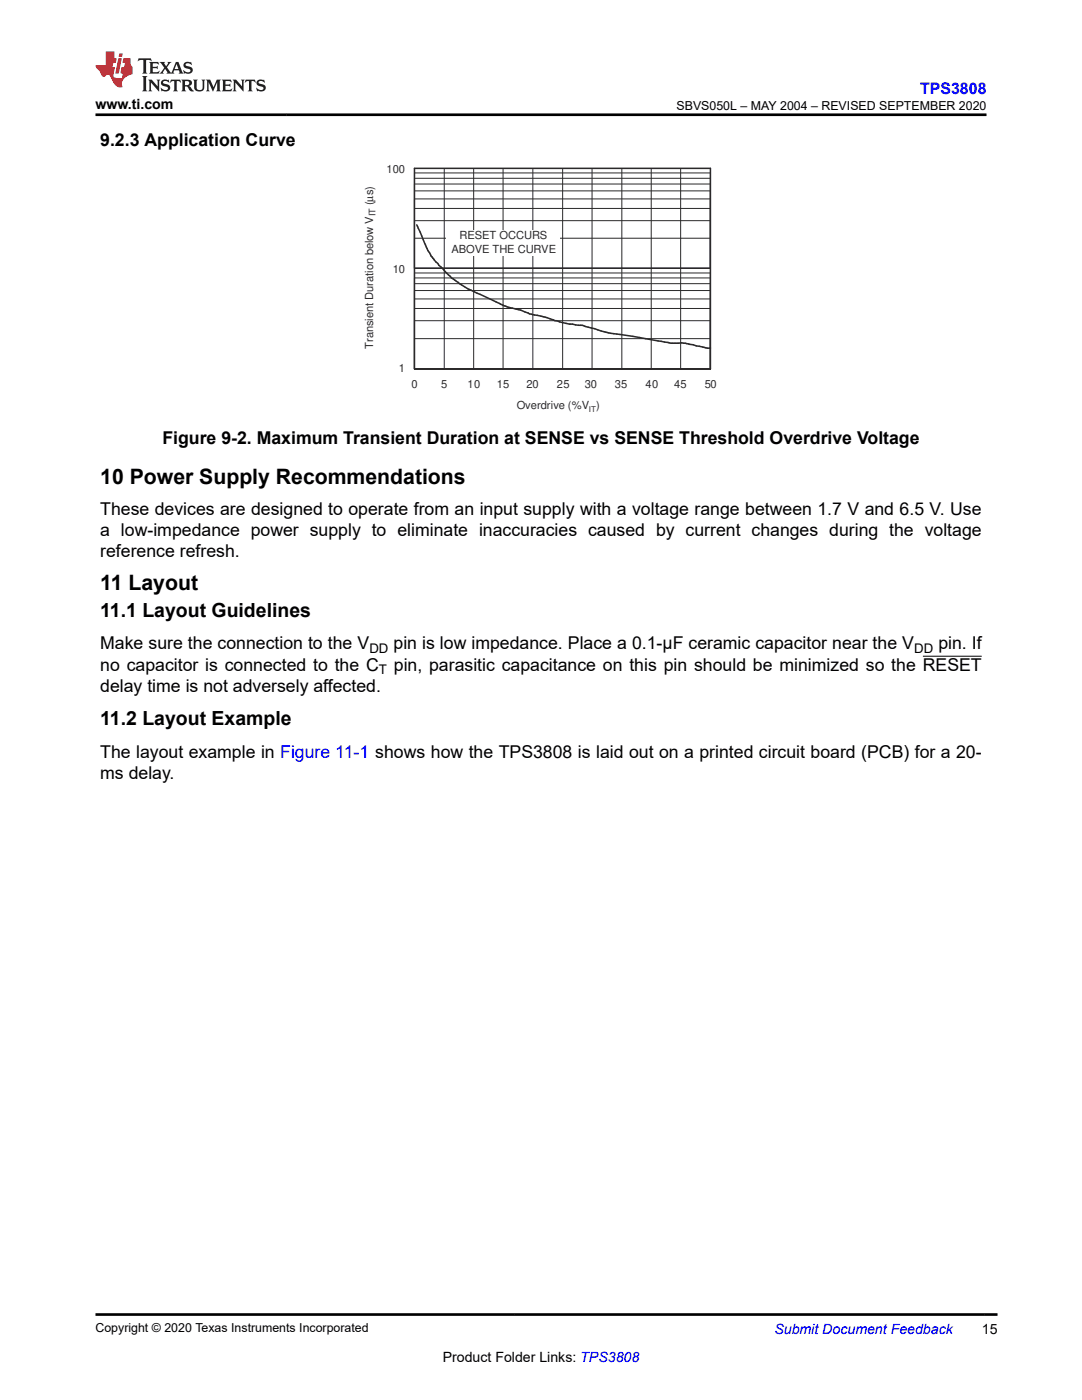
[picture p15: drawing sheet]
<svg xmlns="http://www.w3.org/2000/svg" width="216mm" height="279mm" viewBox="0 0 216 279" stroke-linecap="round" stroke-linejoin="round" font-family="sans-serif">
<defs><g id="words">
<g font-size="4.2">
<text x="20" y="96.6">10 Power Supply Recommendations</text>
<text x="20" y="117.7">11 Layout</text>
</g>
<g font-size="3.9">
<text x="20" y="123.1">11.1 Layout Guidelines</text>
<text x="20" y="144.7">11.2 Layout Example</text>
</g>
<g font-size="3.5">
<text x="20" y="29.2">9.2.3 Application Curve</text>
<text x="32.4" y="88.6">Figure 9-2. Maximum Transient Duration at SENSE vs SENSE Threshold Overdrive Voltage</text>
<text x="20" y="107">a low-impedance power supply to eliminate inaccuracies caused by current changes during the voltage</text>
<text x="20" y="102.7">These devices are designed to operate from an input supply with a voltage range between 1.7 V and 6.5 V. Use</text>
<text x="20" y="111.2">reference refresh.</text>
<text x="20" y="129.6">Make sure the connection to the V</text>
<text x="78.5" y="129.6">pin is low impedance. Place a 0.1-µF ceramic capacitor near the V</text>
<text x="187.2" y="129.6">pin. If</text>
<text x="20" y="133.8">no capacitor is connected to the C</text>
<text x="78.6" y="133.8">pin, parasitic capacitance on this pin should be minimized so the RESET</text>
<text x="20" y="138.1">delay time is not adversely affected.</text>
<text x="20" y="151.2">The layout example in Figure 11-1 shows how the TPS3808 is laid out on a printed circuit board (PCB) for a 20-</text>
<text x="20" y="155.4">ms delay.</text>
</g>
<text font-size="3.2" fill="#00f" x="183.6" y="18.7">TPS3808</text>
<g font-size="2.8">
<text x="19" y="21.8">www.ti.com</text>
<text x="195.9" y="266.1">15</text>
<text x="88.3" y="271.7">Product Folder Links: TPS3808</text>
</g>
<text font-size="2.8" fill="#00f" x="154.5" y="266.2">Submit Document Feedback</text>
<g font-size="2.6">
<text x="73.7" y="130.3">DD</text>
<text x="182.4" y="130.3">DD</text>
<text x="75.6" y="134.5">T</text>
</g>
<g font-size="2.5">
<text x="135" y="21.9">SBVS050L – MAY 2004 – REVISED SEPTEMBER 2020</text>
<text x="19" y="265.9">Copyright © 2020 Texas Instruments Incorporated</text>
</g>
<g font-size="2.2" fill="#2b292a">
<text x="77.1" y="34.6">100</text>
<text x="74.5" y="40.9" transform="rotate(-90 74.5 40.9)">(µs)</text>
<text x="91.7" y="47.6">RESET OCCURS</text>
<text x="90.1" y="50.5">ABOVE THE CURVE</text>
<text x="78.4" y="54.4">10</text>
<text x="74.5" y="69.6" transform="rotate(-90 74.5 69.6)">Transient Duration below V</text>
<text x="79.6" y="74.3">1</text>
<text x="82.1" y="77.3">0</text>
<text x="88" y="77.3">5</text>
<text x="93.3" y="77.3">10</text>
<text x="99.2" y="77.3">15</text>
<text x="105" y="77.3">20</text>
<text x="111.1" y="77.3">25</text>
<text x="116.7" y="77.3">30</text>
<text x="122.7" y="77.3">35</text>
<text x="128.8" y="77.4">40</text>
<text x="134.5" y="77.3">45</text>
<text x="140.6" y="77.4">50</text>
<text x="103.1" y="81.5">Overdrive (%V )</text>
</g>
<text font-size="1.8" fill="#2b292a" x="74.9" y="43.2" transform="rotate(-90 74.9 43.2)">IT</text>
<text font-size="1.6" fill="#2b292a" x="117.5" y="82.1">IT</text>
</g></defs>
<g fill="none" stroke="#2b292a" stroke-width=".2">
<path d="M82.7 34.5h59.1v39.1h-59.1zM82.7 35.6h59.1M82.7 36.7h59.1M82.7 38.1h59.1M82.7 39.7h59.1M88.6 33.6v40M94.5 33.6v40M100.4 33.6v40M106.3 33.6v40M112.3 33.6v40M118.1 33.6v40M124.1 33.6v40"/>
<path d="M129.9 33.6v40M135.8 33.6v40M82.7 53.6h59.1M82.7 41.6h59.1M82.7 44h59.1M82.7 47.5h59.1M82.7 54.5h59.1M82.7 55.5h59.1M82.7 56.6h59.1M82.7 58h59.1M82.7 59.7h59.1M82.7 61.6h59.1"/>
<path d="M82.7 64h59.1M82.7 67.6h59.1"/>
</g>
<path d="M82.7 33.6h59.1v40h-59.1zM83.2 44.9l1.6 3.7a10.7 10.7 0 0 0 3.2 4.7 19.7 19.7 0 0 0 7.8 5.4l4.1 2a12.7 12.7 0 0 0 3.9 1.2 10.9 10.9 0 0 0 4.1 1.2l1.9 .5a22.9 22.9 0 0 0 6.7 1.4 47.4 47.4 0 0 0 9.8 2.1l7 1.2a4.5 4.5 0 0 0 2.5 .1l2.5 .4 2.8 .7h.7" fill="none" stroke="#2b292a" stroke-width=".3"/>
<path d="M89.1 45.9h22.7v5.1h-22.7z" fill-rule="evenodd" fill="#fff"/>
<path d="M184.1 131h11.8" fill="none" stroke="#000" stroke-width=".2"/>
<path d="M27.7 11.6l-.2 .6 .5-.2h.6v.1v2.2l-.2 .4h1l-.2-.4v-2.2v-.1h.5l.5 .2-.1-.6zM29.8 12.4l.2 .3v1.6l-.2 .4h1.9l.1-.6a1.08 1.08 0 0 1-1.3 .2v-.7h.6l.4 .2v-.7l-.4 .2h-.6v-.5l.2-.2a1 1 0 0 1 1 .3l-.1-.5zM31.8 12.4l1 1.1-1 1.2h.9l-.2-.2 .4-.8 .5 .8-.2 .2h1.6l-.2-.2 .1-.5h1l.1 .5-.1 .2h.9l-.2-.4-.8-1.9h-.5l-1 2.1-.8-1.1 .9-1h-.8l.2 .2-.5 .6-.3-.6 .1-.2zM35.2 12.8l.4 1h-.8zM36.8 12.5a.65 .65 0 0 0-.2 .7 .65 .65 0 0 0 .6 .5l.7 .1 .1 .3a.79 .79 0 0 1-.7 .4 .79 .79 0 0 1-.7-.5l.1 .7 .2-.1a.93 .93 0 0 0 1.1 0 .93 .93 0 0 0 .4-.9 1.46 1.46 0 0 0-1.2-.6l-.1-.3a1.09 1.09 0 0 1 1.2 .2l-.2-.6-.1 .1-.6-.2zM28.4 15.2l.2 .4v2.2l-.2 .4h1l-.2-.4v-2.2l.2-.4zM29.6 15.9l.2 .4v1.5l-.2 .4h.8l-.3-.4v-1.3l1.7 1.8v-2l.2-.4h-.8l.2 .2 .1 1.1-1.2-1.3zM32.3 16a.65 .65 0 0 0-.2 .8 .65 .65 0 0 0 .7 .4l.6 .2 .1 .2a.79 .79 0 0 1-.7 .4 .79 .79 0 0 1-.7-.5l.1 .7 .2-.1a.93 .93 0 0 0 1.1 .1 .93 .93 0 0 0 .4-1 1.46 1.46 0 0 0-1.2-.5l-.1-.4a1.09 1.09 0 0 1 1.2 .2l-.2-.6-.1 .1-.6-.1zM34.1 15.9l-.1 .6a.63 .63 0 0 1 .7-.3l.1 1.6-.3 .4h1l-.2-.4v-1.6a.66 .66 0 0 1 .8 .3l-.1-.6zM36.2 15.9l.2 .4v1.5l-.2 .4h.9l-.2-.2v-.7h.5l.1 .2a.79 .79 0 0 0 1.2 .6l-1-.9a.61 .61 0 0 0 .6-.6 .61 .61 0 0 0-.5-.7zM36.9 16.2h.2a.47 .47 0 0 1 .5 .1 .47 .47 0 0 1 .1 .5l-.2 .1-.6 .1zM38.5 15.9l.2 .2a2.27 2.27 0 0 0 .4 2 1.04 1.04 0 0 0 1.7-.7v-1.3l.2-.2h-.8l.2 .4v1.1a.6 .6 0 0 1-.6 .6 .6 .6 0 0 1-.6-.6v-1.1l.3-.4zM41.1 15.9l.2 .4v1.5l-.2 .4h.7l-.2-.4v-1.4l.9 1.9 .8-1.9v1.4l-.2 .4h1l-.3-.4v-1.5l.3-.4h-.8l-.7 1.5-.7-1.5zM44.3 15.9l.2 .4v1.5l-.2 .4h1.9l.1-.6a1.09 1.09 0 0 1-1.3 .2v-.7h.6l.4 .2v-.6l-.4 .2h-.6v-.6l.2-.1a1.01 1.01 0 0 1 1 .3l-.1-.6zM46.4 15.9l.3 .4v1.5l-.3 .4h.8l-.2-.4v-1.3l1.6 1.8v-2l.2-.4h-.7l.2 .2v1.1l-1.2-1.3zM49 15.9l-.1 .6a.63 .63 0 0 1 .8-.3v1.6l-.3 .4h1l-.2-.4v-1.6a.66 .66 0 0 1 .8 .3l-.1-.6zM51.4 16a.65 .65 0 0 0-.2 .8 .65 .65 0 0 0 .6 .4l.6 .2 .2 .2a.79 .79 0 0 1-.8 .4 .79 .79 0 0 1-.6-.5l.1 .7 .2-.1a.93 .93 0 0 0 1 .1 .93 .93 0 0 0 .5-1 1.46 1.46 0 0 0-1.3-.5l-.1-.4a1.09 1.09 0 0 1 1.3 .2l-.2-.6-.2 .1-.5-.1z" fill="#231f20"/>
<path d="M21.1 10.3v2.7h-2v.4l.9 1a.95 .95 0 0 0 .9 .9 .59 .59 0 0 1 .6-.4 .59 .59 0 0 1 .5 .3l.4 .8a1.59 1.59 0 0 0 2.1 1.4 1.61 1.61 0 0 1 1-2.3l1-.3-.1-1.5a1.59 1.59 0 0 1-.4-1.7h-1.4l-.2 .9h.5l-.1 .9h-.5l-.2 .9v.3l.4 .1-.2 .9h-.6a.73 .73 0 0 1-1.1-.7l.3-1.5h-.5l.2-.9h.5l.2-.9h-.5v-1.3zM23.6 11.6l-.6 3.1h.7l.6-3.1zM23.8 10.7l-.1 .6h.7l.1-.6z" fill="#ed1c24"/>
<path d="M19 22.9h177.8M19 262.3h180" fill="none" stroke="#000" stroke-width=".53"/>
<use href="#words"/>
</svg>
